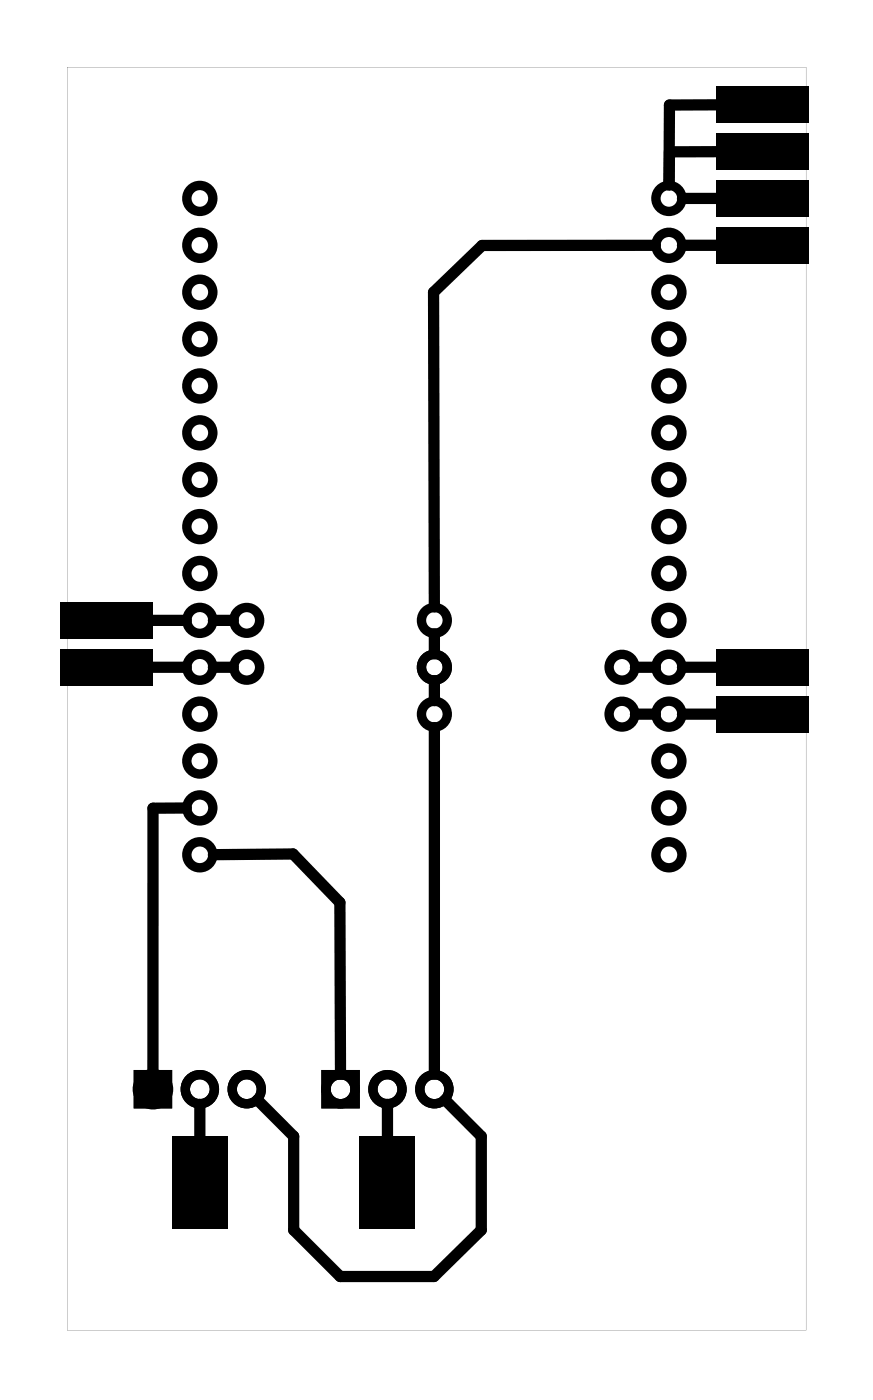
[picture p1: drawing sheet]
<svg xmlns="http://www.w3.org/2000/svg" width="47mm" height="76mm" viewBox="0 0 47 76" stroke-linecap="round" stroke-linejoin="round" font-family="sans-serif">
<g fill="#000">
<path d="M38.8 9.7h5v2h-5zM38.8 7.2h5v2h-5zM38.8 12.3h5v2h-5zM38.8 4.7h5v2h-5zM3.2 35.1h5v2h-5zM3.2 32.6h5v2h-5zM38.8 35.1h5v2h-5zM38.8 37.7h5v2h-5zM9.3 61.6h3v5h-3zM19.5 61.6h3v5h-3z"/>
<path d="M3.6 3.6v68.5h40.1v-68.5zM3.6 3.6h40v68.5h-40z"/>
</g>
<g fill="none" stroke="#000" stroke-width=".51">
<path d="M7.5 58.2h1.6v1.6h-1.6zM17.7 58.2h1.5v1.6h-1.5z"/>
<circle cx="10.8" cy="18.4" r=".7"/>
<circle cx="10.8" cy="13.3" r=".7"/>
<circle cx="10.8" cy="10.8" r=".7"/>
<circle cx="10.8" cy="15.8" r=".7"/>
<circle cx="36.2" cy="18.4" r=".7"/>
<circle cx="36.2" cy="15.8" r=".7"/>
<circle cx="36.2" cy="10.8" r=".7"/>
<circle cx="36.2" cy="13.3" r=".7"/>
<circle cx="10.8" cy="36.2" r=".7"/>
<circle cx="10.8" cy="33.6" r=".7"/>
<circle cx="10.8" cy="31.1" r=".7"/>
<circle cx="10.8" cy="23.5" r=".7"/>
<circle cx="10.8" cy="26" r=".7"/>
<circle cx="10.8" cy="28.5" r=".7"/>
<circle cx="10.8" cy="20.9" r=".7"/>
<circle cx="10.8" cy="38.7" r=".7"/>
<circle cx="13.4" cy="33.6" r=".7"/>
<circle cx="13.4" cy="36.2" r=".7"/>
<circle cx="23.5" cy="33.6" r=".7"/>
<circle cx="23.5" cy="36.2" r=".7"/>
<circle cx="23.5" cy="38.7" r=".7"/>
<circle cx="33.7" cy="38.7" r=".7"/>
<circle cx="33.7" cy="36.2" r=".7"/>
<circle cx="36.2" cy="36.2" r=".7"/>
<circle cx="36.2" cy="28.5" r=".7"/>
<circle cx="36.2" cy="23.5" r=".7"/>
<circle cx="36.2" cy="31.1" r=".7"/>
<circle cx="36.2" cy="26" r=".7"/>
<circle cx="36.2" cy="33.6" r=".7"/>
<circle cx="36.2" cy="38.7" r=".7"/>
<circle cx="36.2" cy="20.9" r=".7"/>
<circle cx="8.3" cy="59" r=".79"/>
<circle cx="10.8" cy="43.8" r=".7"/>
<circle cx="10.8" cy="46.3" r=".7"/>
<circle cx="10.8" cy="41.2" r=".7"/>
<circle cx="10.8" cy="59" r=".79"/>
<circle cx="13.4" cy="59" r=".79"/>
<circle cx="18.4" cy="59" r=".79"/>
<circle cx="21" cy="59" r=".79"/>
<circle cx="23.5" cy="59" r=".79"/>
<circle cx="36.2" cy="46.3" r=".7"/>
<circle cx="36.2" cy="43.8" r=".7"/>
<circle cx="36.2" cy="41.2" r=".7"/>
</g>
<circle cx="8.3" cy="59" r="1.1" fill="#000"/>
<g fill="none" stroke="#000" stroke-width=".61">
<path d="M35.5 13.3h-9.4l-2.6 2.5v17.1M37 13.3h1.9M37 10.7h1.9M38.9 5.7h-2.6l-.1 4.3 .1-1.8h2.6M8.1 36.1h2M8.1 33.6h2M11.6 36.1h1M11.6 33.6h1M23.5 34.3v1.1M23.5 36.9v1.1M23.5 39.4v18.8M34.4 36.1h1.1"/>
<path d="M34.4 38.7h1.1M37 36.1h1.9M37 38.7h1.9M10.1 43.8h-1.8v14.4M10.8 59.8v1.9M11.6 46.3h4.3l2.5 2.6v9.3M13.9 59.6l2 2v5l2.5 2.6h5.1l2.6-2.6v-5l-2-2M21 59.8v1.9"/>
</g>
</svg>
